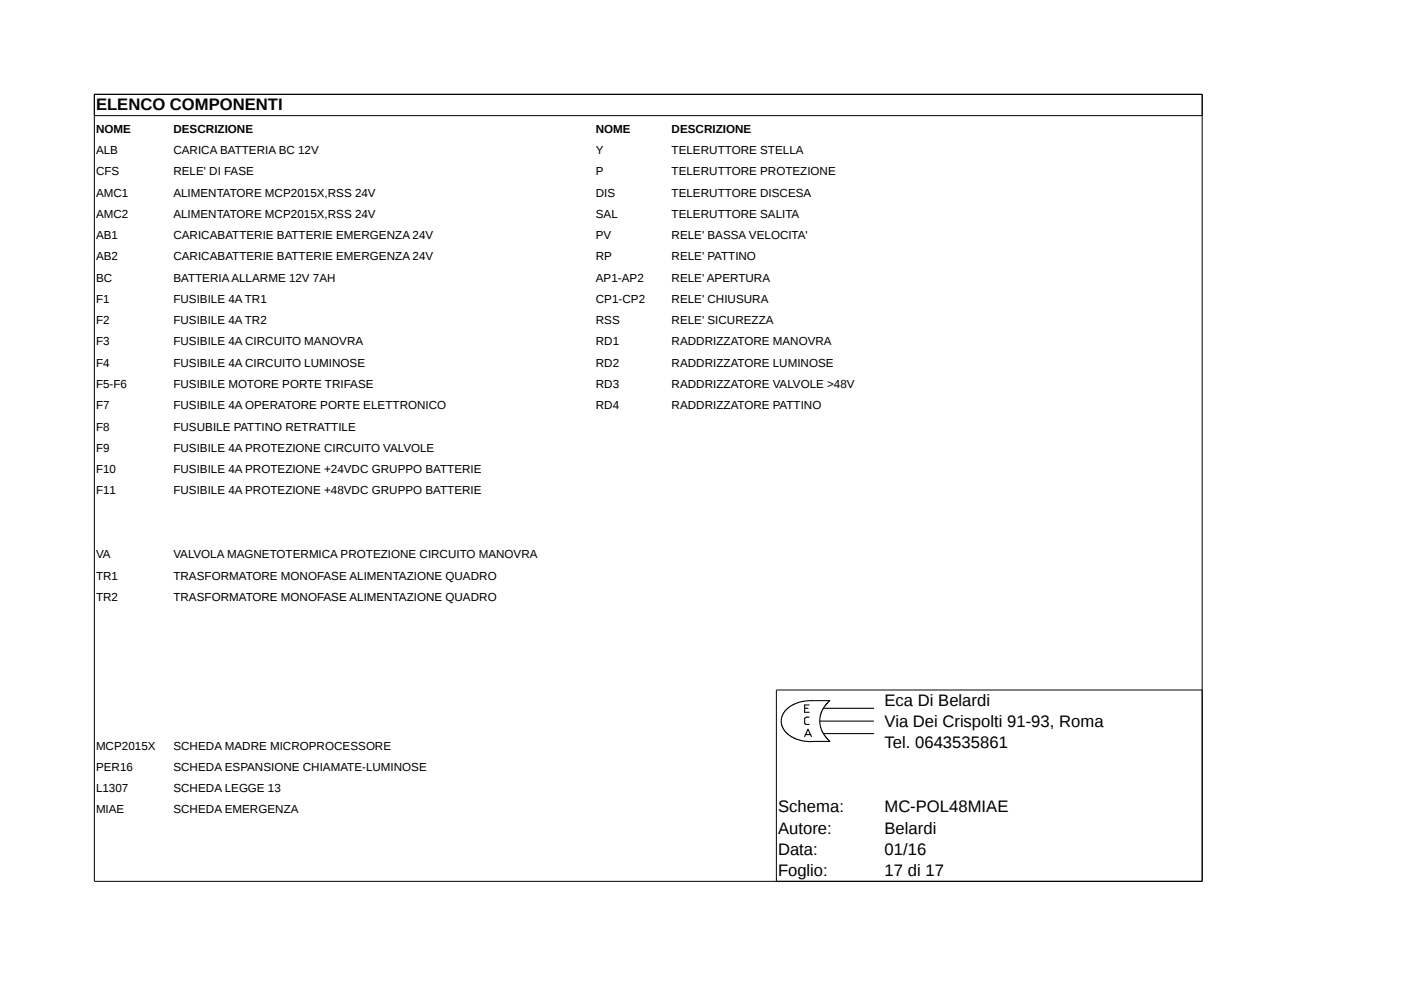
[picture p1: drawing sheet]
<svg xmlns="http://www.w3.org/2000/svg" width="297mm" height="210mm" viewBox="0 0 297 210" stroke-linecap="round" stroke-linejoin="round" font-family="sans-serif">
<defs><g id="words">
<g font-size="3.5">
<text x="20.4" y="23.4">ELENCO COMPONENTI</text>
<text x="187.5" y="149.7">Eca Di Belardi</text>
<text x="187.5" y="154.2">Via Dei Crispolti 91-93, Roma</text>
<text x="187.5" y="158.7">Tel. 0643535861</text>
<text x="165" y="172.2">Schema:</text>
<text x="187.5" y="172.2">MC-POL48MIAE</text>
<text x="165" y="176.7">Autore:</text>
<text x="187.5" y="176.7">Belardi</text>
<text x="165" y="181.3">Data:</text>
<text x="165" y="185.7">Foglio:</text>
<text x="187.5" y="181.3">01/16</text>
<text x="187.5" y="185.7">17 di 17</text>
</g>
<g font-size="2.5">
<text x="20.4" y="28.2">NOME</text>
<text x="36.8" y="28.2">DESCRIZIONE</text>
<text x="126.3" y="28.2">NOME</text>
<text x="142.4" y="28.2">DESCRIZIONE</text>
<text x="20.4" y="32.7">ALB</text>
<text x="36.8" y="32.7">CARICA BATTERIA BC 12V</text>
<text x="126.3" y="32.7">Y</text>
<text x="142.4" y="32.7">TELERUTTORE STELLA</text>
<text x="20.4" y="37.2">CFS</text>
<text x="20.4" y="41.7">AMC1</text>
<text x="36.8" y="37.2">RELE' DI FASE</text>
<text x="36.8" y="41.7">ALIMENTATORE MCP2015X,RSS 24V</text>
<text x="126.3" y="37.2">P</text>
<text x="126.3" y="41.7">DIS</text>
<text x="142.4" y="37.2">TELERUTTORE PROTEZIONE</text>
<text x="142.4" y="41.7">TELERUTTORE DISCESA</text>
<text x="20.4" y="46.2">AMC2</text>
<text x="36.8" y="46.2">ALIMENTATORE MCP2015X,RSS 24V</text>
<text x="126.3" y="46.2">SAL</text>
<text x="142.4" y="46.2">TELERUTTORE SALITA</text>
<text x="20.4" y="50.7">AB1</text>
<text x="36.8" y="50.7">CARICABATTERIE BATTERIE EMERGENZA 24V</text>
<text x="126.3" y="50.7">PV</text>
<text x="142.4" y="50.7">RELE' BASSA VELOCITA'</text>
<text x="20.4" y="55.2">AB2</text>
<text x="20.4" y="59.7">BC</text>
<text x="36.8" y="55.2">CARICABATTERIE BATTERIE EMERGENZA 24V</text>
<text x="36.8" y="59.7">BATTERIA ALLARME 12V 7AH</text>
<text x="126.3" y="55.2">RP</text>
<text x="126.3" y="59.7">AP1-AP2</text>
<text x="142.4" y="55.2">RELE' PATTINO</text>
<text x="142.4" y="59.7">RELE' APERTURA</text>
<text x="20.4" y="64.2">F1</text>
<text x="36.8" y="64.2">FUSIBILE 4A TR1</text>
<text x="126.3" y="64.2">CP1-CP2</text>
<text x="142.4" y="64.2">RELE' CHIUSURA</text>
<text x="20.4" y="68.8">F2</text>
<text x="36.8" y="68.8">FUSIBILE 4A TR2</text>
<text x="126.3" y="68.8">RSS</text>
<text x="142.4" y="68.8">RELE' SICUREZZA</text>
<text x="20.4" y="73.2">F3</text>
<text x="20.4" y="77.8">F4</text>
<text x="36.8" y="73.2">FUSIBILE 4A CIRCUITO MANOVRA</text>
<text x="36.8" y="77.8">FUSIBILE 4A CIRCUITO LUMINOSE</text>
<text x="126.3" y="73.2">RD1</text>
<text x="126.3" y="77.8">RD2</text>
<text x="142.4" y="73.2">RADDRIZZATORE MANOVRA</text>
<text x="142.4" y="77.8">RADDRIZZATORE LUMINOSE</text>
<text x="20.4" y="82.3">F5-F6</text>
<text x="36.8" y="82.3">FUSIBILE MOTORE PORTE TRIFASE</text>
<text x="126.3" y="82.3">RD3</text>
<text x="142.4" y="82.3">RADDRIZZATORE VALVOLE &gt;48V</text>
<text x="20.4" y="86.8">F7</text>
<text x="36.8" y="86.8">FUSIBILE 4A OPERATORE PORTE ELETTRONICO</text>
<text x="126.3" y="86.8">RD4</text>
<text x="142.4" y="86.8">RADDRIZZATORE PATTINO</text>
<text x="20.4" y="91.3">F8</text>
<text x="20.4" y="95.8">F9</text>
<text x="36.8" y="91.3">FUSUBILE PATTINO RETRATTILE</text>
<text x="36.8" y="95.8">FUSIBILE 4A PROTEZIONE CIRCUITO VALVOLE</text>
<text x="20.4" y="100.3">F10</text>
<text x="36.8" y="100.3">FUSIBILE 4A PROTEZIONE +24VDC GRUPPO BATTERIE</text>
<text x="20.4" y="104.8">F11</text>
<text x="36.8" y="104.8">FUSIBILE 4A PROTEZIONE +48VDC GRUPPO BATTERIE</text>
<text x="20.4" y="118.4">VA</text>
<text x="36.8" y="118.4">VALVOLA MAGNETOTERMICA PROTEZIONE CIRCUITO MANOVRA</text>
<text x="20.4" y="122.9">TR1</text>
<text x="36.8" y="122.9">TRASFORMATORE MONOFASE ALIMENTAZIONE QUADRO</text>
<text x="20.4" y="127.4">TR2</text>
<text x="36.8" y="127.4">TRASFORMATORE MONOFASE ALIMENTAZIONE QUADRO</text>
<text x="20.4" y="158.9">MCP2015X</text>
<text x="36.8" y="158.9">SCHEDA MADRE MICROPROCESSORE</text>
<text x="20.4" y="163.4">PER16</text>
<text x="20.4" y="168">L1307</text>
<text x="36.8" y="163.4">SCHEDA ESPANSIONE CHIAMATE-LUMINOSE</text>
<text x="36.8" y="168">SCHEDA LEGGE 13</text>
<text x="20.4" y="172.5">MIAE</text>
<text x="36.8" y="172.5">SCHEDA EMERGENZA</text>
</g>
</g></defs>
<path d="M20 20h234.9v166.9h-234.9zM20 24.5h234.9M254.9 146.3h-90.3v40.6" fill="none" stroke="#000" stroke-width=".21"/>
<path d="M165.4 148.4h20v8.9h-20z" fill-rule="evenodd" fill="#fff"/>
<path d="M170.6 150.2h.7M170.6 156.2l.7-1.6 .7 1.6M170.8 155.8h1.1M171.6 152h-.6l-.4 .3v1.1l.3 .2h.7M171.6 149.5h-1v1.5h1M172 148.6h3.9M172.1 148.6l-2.6 .3-2.1 .9-.7 .7-.6 .8-.4 1-.1 .9 .6 1.5 .8 1 .7 .5 1.1 .5 1.2 .4 2.3 .1M172.3 157.2h3.6M173.8 152.9h11.4M174.6 150.2h10.6M174.6 155.5h10.6M175.9 148.5l-.7 .8-.9 1.2-.5 1.9v1l.4 1.5 .8 1.3 .9 .9" fill="none" stroke="#000" stroke-width=".23"/>
<use href="#words"/>
</svg>
